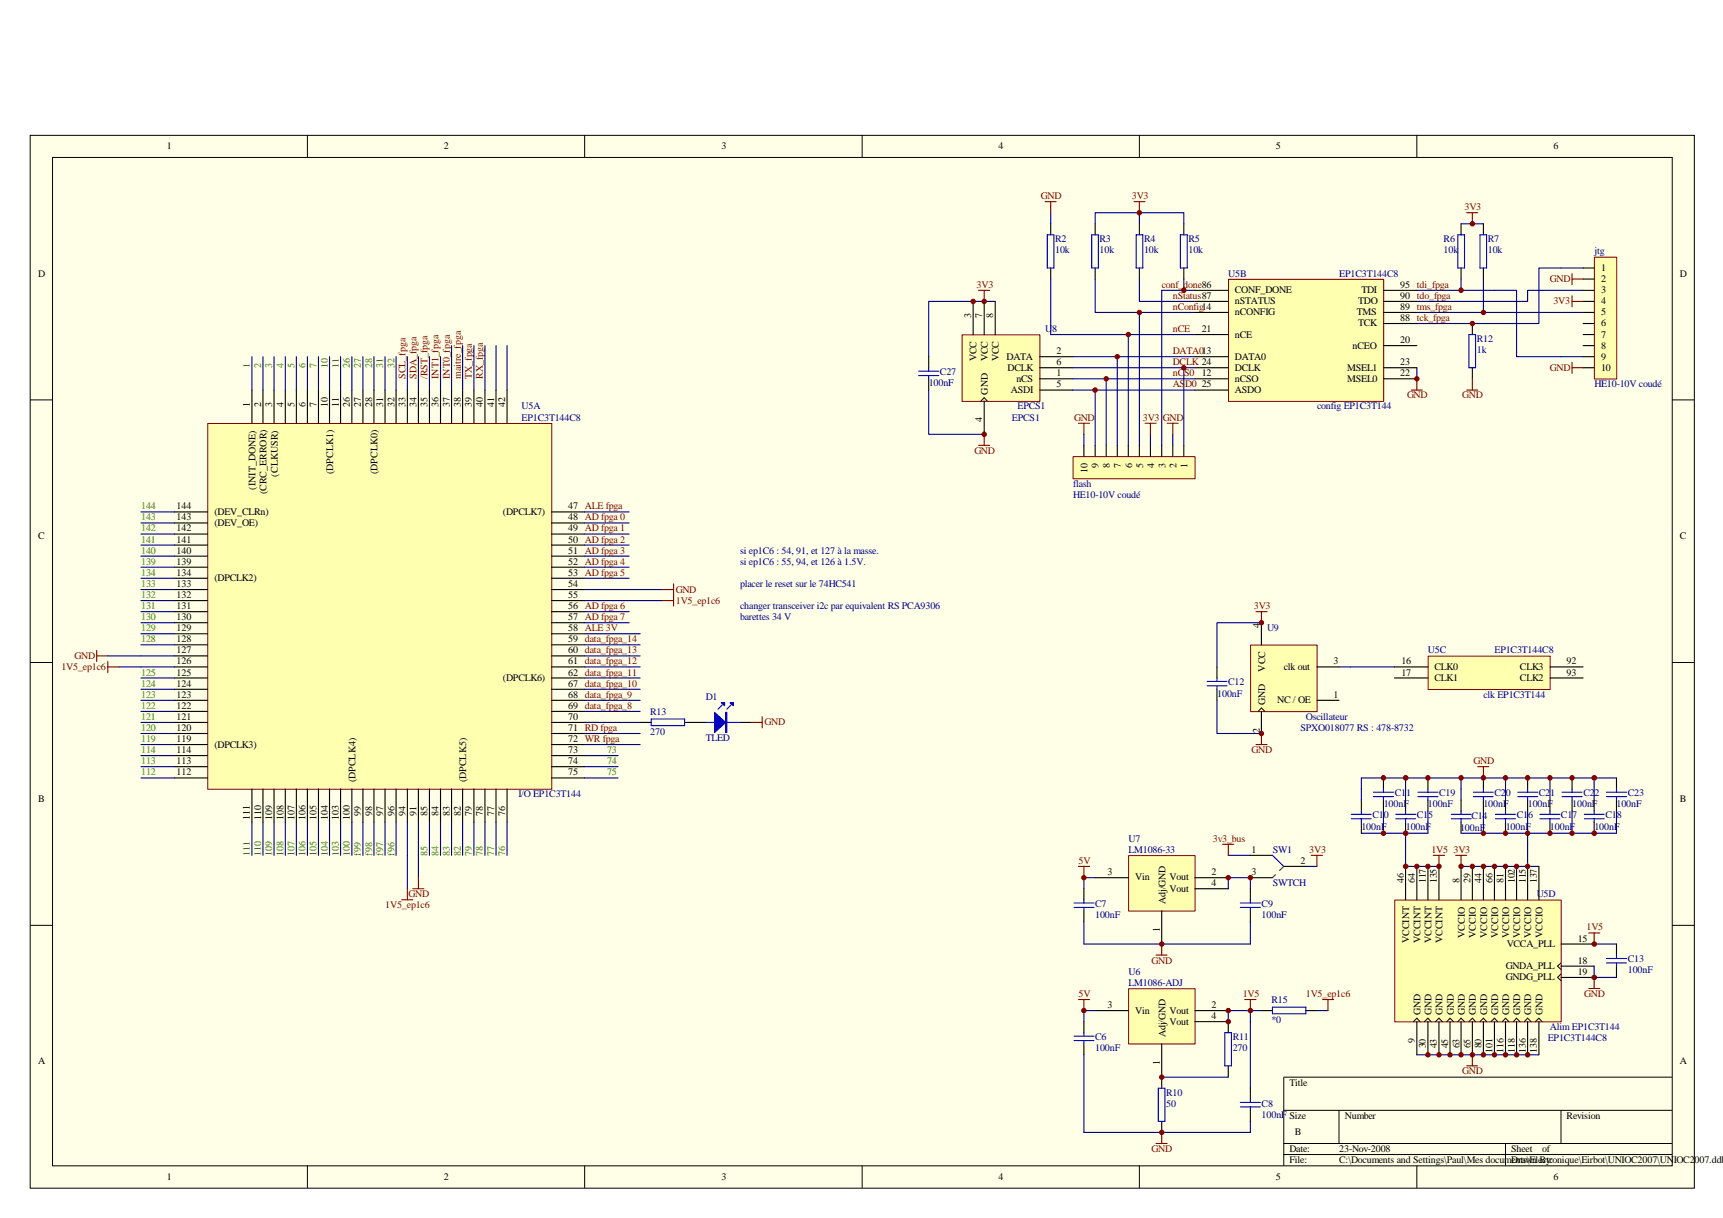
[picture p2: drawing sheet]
<svg xmlns="http://www.w3.org/2000/svg" width="297mm" height="210mm" viewBox="0 0 297 210" stroke-linecap="round" stroke-linejoin="round" font-family="sans-serif">
<defs><g id="words">
<g font-size="1.7">
<text x="28.7" y="25.7">1</text>
<text x="76.5" y="25.7">2</text>
<text x="124.4" y="25.7">3</text>
<text x="172.2" y="25.7">4</text>
<text x="220" y="25.7">5</text>
<text x="267.8" y="25.7">6</text>
<text x="6.6" y="47.7">D</text>
<text x="276" y="46.7">1</text>
<text x="289.6" y="47.7">D</text>
<text x="212.9" y="50.5">CONF_DONE</text>
<text x="212.9" y="52.5">nSTATUS</text>
<text x="234.1" y="52.5">TDO</text>
<text x="234.7" y="50.5">TDI</text>
<text x="241.4" y="49.6">95 tdi_fpga</text>
<text x="241.4" y="51.5">90 tdo_fpga</text>
<text x="241.4" y="53.4">89 tms_fpga</text>
<text x="276" y="48.6">2</text>
<text x="276" y="50.5">3</text>
<text x="276" y="52.5">4</text>
<text x="167.4" y="54.8" transform="rotate(-90 167.4 54.8)">3</text>
<text x="169.3" y="54.8" transform="rotate(-90 169.3 54.8)">7</text>
<text x="171.2" y="54.8" transform="rotate(-90 171.2 54.8)">8</text>
<text x="207.2" y="57.2">21</text>
<text x="212.9" y="54.4">nCONFIG</text>
<text x="212.9" y="58.2">nCE</text>
<text x="233.9" y="54.4">TMS</text>
<text x="234.1" y="56.3">TCK</text>
<text x="241.4" y="59.1">20</text>
<text x="241.4" y="55.3">88 tck_fpga</text>
<text x="276" y="54.4">5</text>
<text x="276" y="56.3">6</text>
<text x="276" y="58.2">7</text>
<text x="168.4" y="62.3" transform="rotate(-90 168.4 62.3)">VCC</text>
<text x="170.3" y="62.3" transform="rotate(-90 170.3 62.3)">VCC</text>
<text x="172.2" y="62.3" transform="rotate(-90 172.2 62.3)">VCC</text>
<text x="173.5" y="62">DATA</text>
<text x="173.7" y="63.9">DCLK</text>
<text x="175.2" y="65.8">nCS</text>
<text x="182.1" y="62.9">6</text>
<text x="182.1" y="64.9">1</text>
<text x="182.1" y="61">2</text>
<text x="207.2" y="64.9">12</text>
<text x="212.9" y="65.8">nCSO</text>
<text x="212.9" y="62">DATA0</text>
<text x="212.9" y="63.9">DCLK</text>
<text x="232.2" y="65.8">MSEL0</text>
<text x="232.2" y="63.9">MSEL1</text>
<text x="233.2" y="60.1">nCEO</text>
<text x="241.4" y="64.9">22</text>
<text x="241.4" y="62.9">23</text>
<text x="276" y="60.1">8</text>
<text x="276" y="62">9</text>
<text x="276" y="63.9">10</text>
<text x="43.1" y="70.1" transform="rotate(-90 43.1 70.1)">1</text>
<text x="45" y="70.1" transform="rotate(-90 45 70.1)">2</text>
<text x="46.9" y="70.1" transform="rotate(-90 46.9 70.1)">3</text>
<text x="48.8" y="70.1" transform="rotate(-90 48.8 70.1)">4</text>
<text x="50.8" y="70.1" transform="rotate(-90 50.8 70.1)">5</text>
<text x="52.7" y="70.1" transform="rotate(-90 52.7 70.1)">6</text>
<text x="54.6" y="70.1" transform="rotate(-90 54.6 70.1)">7</text>
<text x="56.5" y="70.1" transform="rotate(-90 56.5 70.1)">10</text>
<text x="58.4" y="70.1" transform="rotate(-90 58.4 70.1)">11</text>
<text x="60.3" y="70.1" transform="rotate(-90 60.3 70.1)">26</text>
<text x="62.2" y="70.1" transform="rotate(-90 62.2 70.1)">27</text>
<text x="64.1" y="70.1" transform="rotate(-90 64.1 70.1)">28</text>
<text x="66.1" y="70.1" transform="rotate(-90 66.1 70.1)">31</text>
<text x="68" y="70.1" transform="rotate(-90 68 70.1)">32</text>
<text x="69.9" y="70.1" transform="rotate(-90 69.9 70.1)">33</text>
<text x="71.8" y="70.1" transform="rotate(-90 71.8 70.1)">34</text>
<text x="73.7" y="70.1" transform="rotate(-90 73.7 70.1)">35</text>
<text x="75.6" y="70.1" transform="rotate(-90 75.6 70.1)">36</text>
<text x="77.6" y="70.1" transform="rotate(-90 77.6 70.1)">37</text>
<text x="79.5" y="70.1" transform="rotate(-90 79.5 70.1)">38</text>
<text x="81.4" y="70.1" transform="rotate(-90 81.4 70.1)">39</text>
<text x="83.3" y="70.1" transform="rotate(-90 83.3 70.1)">40</text>
<text x="85.2" y="70.1" transform="rotate(-90 85.2 70.1)">41</text>
<text x="87.1" y="70.1" transform="rotate(-90 87.1 70.1)">42</text>
<text x="170.3" y="68" transform="rotate(-90 170.3 68)">GND</text>
<text x="174.3" y="67.7">ASDI</text>
<text x="182.1" y="66.8">5</text>
<text x="207.2" y="66.8">25</text>
<text x="212.9" y="67.7">ASDO</text>
<text x="169.3" y="72.8" transform="rotate(-90 169.3 72.8)">4</text>
<text x="47.9" y="82.1" transform="rotate(-90 47.9 82.1)">(CLKUSR)</text>
<text x="57.4" y="81.7" transform="rotate(-90 57.4 81.7)">(DPCLK1)</text>
<text x="65.1" y="81.7" transform="rotate(-90 65.1 81.7)">(DPCLK0)</text>
<text x="187.5" y="81.5" transform="rotate(-90 187.5 81.5)">10</text>
<text x="189.4" y="80.6" transform="rotate(-90 189.4 80.6)">9</text>
<text x="191.3" y="80.6" transform="rotate(-90 191.3 80.6)">8</text>
<text x="193.2" y="80.6" transform="rotate(-90 193.2 80.6)">7</text>
<text x="195.2" y="80.6" transform="rotate(-90 195.2 80.6)">6</text>
<text x="197.1" y="80.6" transform="rotate(-90 197.1 80.6)">5</text>
<text x="199" y="80.6" transform="rotate(-90 199 80.6)">4</text>
<text x="200.9" y="80.6" transform="rotate(-90 200.9 80.6)">3</text>
<text x="202.8" y="80.6" transform="rotate(-90 202.8 80.6)">2</text>
<text x="204.7" y="80.6" transform="rotate(-90 204.7 80.6)">1</text>
<text x="30.4" y="89.7">143</text>
<text x="30.4" y="87.8">144</text>
<text x="37" y="88.7">(DEV_CLRn)</text>
<text x="44.1" y="84.4" transform="rotate(-90 44.1 84.4)">(INIT_DONE)</text>
<text x="46" y="85.2" transform="rotate(-90 46 85.2)">(CRC_ERROR)</text>
<text x="86.7" y="88.7">(DPCLK7)</text>
<text x="98" y="89.7">48 AD fpga 0</text>
<text x="98" y="87.8">47 ALE fpga</text>
<text x="6.6" y="92.9">C</text>
<text x="30.4" y="95.4">140</text>
<text x="30.4" y="93.5">141</text>
<text x="30.4" y="91.6">142</text>
<text x="37" y="90.6">(DEV_OE)</text>
<text x="98" y="91.6">49 AD fpga 1</text>
<text x="98" y="93.5">50 AD fpga 2</text>
<text x="98" y="95.4">51 AD fpga 3</text>
<text x="289.6" y="92.9">C</text>
<text x="30.4" y="97.3">139</text>
<text x="30.4" y="101.1">133</text>
<text x="30.4" y="99.2">134</text>
<text x="37" y="100.2">(DPCLK2)</text>
<text x="98" y="97.3">52 AD fpga 4</text>
<text x="98" y="99.2">53 AD fpga 5</text>
<text x="98" y="101.1">54</text>
<text x="30.4" y="106.8">130</text>
<text x="30.4" y="103">132</text>
<text x="30.4" y="104.9">131</text>
<text x="98" y="104.9">56 AD fpga 6</text>
<text x="98" y="103">55</text>
<text x="98" y="106.8">57 AD fpga 7</text>
<text x="30.4" y="110.7">128</text>
<text x="30.4" y="112.6">127</text>
<text x="30.4" y="108.8">129</text>
<text x="98" y="108.8">58 ALE 3V</text>
<text x="98" y="112.6">60 data_fpga_13</text>
<text x="98" y="110.7">59 data_fpga_14</text>
<text x="217.2" y="108.3" transform="rotate(-90 217.2 108.3)">4</text>
<text x="30.4" y="118.3">124</text>
<text x="30.4" y="116.4">125</text>
<text x="30.4" y="114.5">126</text>
<text x="86.7" y="117.3">(DPCLK6)</text>
<text x="98" y="114.5">61 data_fpga_12</text>
<text x="98" y="118.3">67 data_fpga_10</text>
<text x="98" y="116.4">62 data_fpga_11</text>
<text x="218.1" y="115.7" transform="rotate(-90 218.1 115.7)">VCC</text>
<text x="221.3" y="115.4">clk out</text>
<text x="229.9" y="114.5">3</text>
<text x="241.6" y="114.5">16</text>
<text x="241.6" y="116.4">17</text>
<text x="247.3" y="115.4">CLK0</text>
<text x="247.3" y="117.3">CLK1</text>
<text x="262" y="115.4">CLK3</text>
<text x="262" y="117.3">CLK2</text>
<text x="270.1" y="114.5">92</text>
<text x="270.1" y="116.4">93</text>
<text x="30.4" y="125.9">120</text>
<text x="30.4" y="124">121</text>
<text x="30.4" y="122.1">122</text>
<text x="30.4" y="120.2">123</text>
<text x="98" y="124">70</text>
<text x="98" y="125.9">71 RD fpga</text>
<text x="98" y="120.2">68 data_fpga_9</text>
<text x="98" y="122.1">69 data_fpga_8</text>
<text x="218.1" y="121.5" transform="rotate(-90 218.1 121.5)">GND</text>
<text x="220.2" y="121.2">NC / OE</text>
<text x="229.9" y="120.2">1</text>
<text x="30.4" y="131.7">113</text>
<text x="30.4" y="129.8">114</text>
<text x="30.4" y="127.9">119</text>
<text x="37" y="128.8">(DPCLK3)</text>
<text x="98" y="127.9">72 WR fpga</text>
<text x="98" y="129.8">73</text>
<text x="98" y="131.7">74</text>
<text x="217.2" y="126.2" transform="rotate(-90 217.2 126.2)">2</text>
<text x="30.4" y="133.6">112</text>
<text x="61.3" y="134.8" transform="rotate(-90 61.3 134.8)">(DPCLK4)</text>
<text x="80.4" y="134.8" transform="rotate(-90 80.4 134.8)">(DPCLK5)</text>
<text x="98" y="133.6">75</text>
<text x="6.6" y="138.2">B</text>
<text x="43.1" y="141.3" transform="rotate(-90 43.1 141.3)">111</text>
<text x="45" y="141.3" transform="rotate(-90 45 141.3)">110</text>
<text x="46.9" y="141.3" transform="rotate(-90 46.9 141.3)">109</text>
<text x="48.8" y="141.3" transform="rotate(-90 48.8 141.3)">108</text>
<text x="50.8" y="141.3" transform="rotate(-90 50.8 141.3)">107</text>
<text x="52.7" y="141.3" transform="rotate(-90 52.7 141.3)">106</text>
<text x="54.6" y="141.3" transform="rotate(-90 54.6 141.3)">105</text>
<text x="56.5" y="141.3" transform="rotate(-90 56.5 141.3)">104</text>
<text x="58.4" y="141.3" transform="rotate(-90 58.4 141.3)">103</text>
<text x="60.3" y="141.3" transform="rotate(-90 60.3 141.3)">100</text>
<text x="62.2" y="140.5" transform="rotate(-90 62.2 140.5)">99</text>
<text x="64.1" y="140.5" transform="rotate(-90 64.1 140.5)">98</text>
<text x="66.1" y="140.5" transform="rotate(-90 66.1 140.5)">97</text>
<text x="68" y="140.5" transform="rotate(-90 68 140.5)">96</text>
<text x="69.9" y="140.5" transform="rotate(-90 69.9 140.5)">94</text>
<text x="71.8" y="140.5" transform="rotate(-90 71.8 140.5)">91</text>
<text x="73.7" y="140.5" transform="rotate(-90 73.7 140.5)">85</text>
<text x="75.6" y="140.5" transform="rotate(-90 75.6 140.5)">84</text>
<text x="77.6" y="140.5" transform="rotate(-90 77.6 140.5)">83</text>
<text x="79.5" y="140.5" transform="rotate(-90 79.5 140.5)">82</text>
<text x="81.4" y="140.5" transform="rotate(-90 81.4 140.5)">79</text>
<text x="83.3" y="140.5" transform="rotate(-90 83.3 140.5)">78</text>
<text x="85.2" y="140.5" transform="rotate(-90 85.2 140.5)">77</text>
<text x="87.1" y="140.5" transform="rotate(-90 87.1 140.5)">76</text>
<text x="289.6" y="138.2">B</text>
<text x="215.8" y="147">1</text>
<text x="224.2" y="148.9">2</text>
<text x="190.9" y="150.8">3</text>
<text x="195.7" y="151.7">Vin</text>
<text x="200.9" y="155.8" transform="rotate(-90 200.9 155.8)">Adj/GND</text>
<text x="201.6" y="153.7">Vout</text>
<text x="201.6" y="151.7">Vout</text>
<text x="208.9" y="152.7">4</text>
<text x="208.9" y="150.8">2</text>
<text x="215.8" y="150.8">3</text>
<text x="242" y="152.2" transform="rotate(-90 242 152.2)">46</text>
<text x="243.9" y="152.2" transform="rotate(-90 243.9 152.2)">64</text>
<text x="245.8" y="152.2" transform="rotate(-90 245.8 152.2)">117</text>
<text x="247.7" y="152.2" transform="rotate(-90 247.7 152.2)">135</text>
<text x="251.6" y="152.2" transform="rotate(-90 251.6 152.2)">8</text>
<text x="253.5" y="152.2" transform="rotate(-90 253.5 152.2)">29</text>
<text x="255.4" y="152.2" transform="rotate(-90 255.4 152.2)">44</text>
<text x="257.3" y="152.2" transform="rotate(-90 257.3 152.2)">66</text>
<text x="259.2" y="152.2" transform="rotate(-90 259.2 152.2)">81</text>
<text x="261.2" y="152.2" transform="rotate(-90 261.2 152.2)">102</text>
<text x="263.1" y="152.2" transform="rotate(-90 263.1 152.2)">115</text>
<text x="265" y="152.2" transform="rotate(-90 265 152.2)">137</text>
<text x="199.9" y="160.6" transform="rotate(-90 199.9 160.6)">1</text>
<text x="252.5" y="161.6" transform="rotate(-90 252.5 161.6)">VCCIO</text>
<text x="254.4" y="161.6" transform="rotate(-90 254.4 161.6)">VCCIO</text>
<text x="256.4" y="161.6" transform="rotate(-90 256.4 161.6)">VCCIO</text>
<text x="258.3" y="161.6" transform="rotate(-90 258.3 161.6)">VCCIO</text>
<text x="260.2" y="161.6" transform="rotate(-90 260.2 161.6)">VCCIO</text>
<text x="262.1" y="161.6" transform="rotate(-90 262.1 161.6)">VCCIO</text>
<text x="264" y="161.6" transform="rotate(-90 264 161.6)">VCCIO</text>
<text x="265.9" y="161.6" transform="rotate(-90 265.9 161.6)">VCCIO</text>
<text x="242.9" y="162.5" transform="rotate(-90 242.9 162.5)">VCCINT</text>
<text x="244.9" y="162.5" transform="rotate(-90 244.9 162.5)">VCCINT</text>
<text x="246.8" y="162.5" transform="rotate(-90 246.8 162.5)">VCCINT</text>
<text x="248.7" y="162.5" transform="rotate(-90 248.7 162.5)">VCCINT</text>
<text x="259.6" y="167">GNDA_PLL</text>
<text x="259.8" y="163.2">VCCA_PLL</text>
<text x="272" y="162.3">15</text>
<text x="272" y="168">19</text>
<text x="272" y="166.1">18</text>
<text x="190.9" y="173.7">3</text>
<text x="208.9" y="173.7">2</text>
<text x="259.6" y="169">GNDG_PLL</text>
<text x="195.7" y="174.7">Vin</text>
<text x="200.9" y="178.8" transform="rotate(-90 200.9 178.8)">Adj/GND</text>
<text x="201.6" y="176.6">Vout</text>
<text x="201.6" y="174.7">Vout</text>
<text x="208.9" y="175.6">4</text>
<text x="243.9" y="179.7" transform="rotate(-90 243.9 179.7)">9</text>
<text x="244.9" y="174.9" transform="rotate(-90 244.9 174.9)">GND</text>
<text x="246.8" y="174.9" transform="rotate(-90 246.8 174.9)">GND</text>
<text x="248.7" y="174.9" transform="rotate(-90 248.7 174.9)">GND</text>
<text x="250.6" y="174.9" transform="rotate(-90 250.6 174.9)">GND</text>
<text x="252.5" y="174.9" transform="rotate(-90 252.5 174.9)">GND</text>
<text x="254.4" y="174.9" transform="rotate(-90 254.4 174.9)">GND</text>
<text x="256.4" y="174.9" transform="rotate(-90 256.4 174.9)">GND</text>
<text x="258.3" y="174.9" transform="rotate(-90 258.3 174.9)">GND</text>
<text x="260.2" y="174.9" transform="rotate(-90 260.2 174.9)">GND</text>
<text x="262.1" y="174.9" transform="rotate(-90 262.1 174.9)">GND</text>
<text x="264" y="174.9" transform="rotate(-90 264 174.9)">GND</text>
<text x="265.9" y="174.9" transform="rotate(-90 265.9 174.9)">GND</text>
<text x="6.6" y="183.4">A</text>
<text x="199.9" y="183.5" transform="rotate(-90 199.9 183.5)">1</text>
<text x="245.8" y="180.7" transform="rotate(-90 245.8 180.7)">30</text>
<text x="247.7" y="180.7" transform="rotate(-90 247.7 180.7)">43</text>
<text x="249.7" y="180.7" transform="rotate(-90 249.7 180.7)">45</text>
<text x="251.6" y="180.7" transform="rotate(-90 251.6 180.7)">63</text>
<text x="253.5" y="180.7" transform="rotate(-90 253.5 180.7)">65</text>
<text x="255.4" y="180.7" transform="rotate(-90 255.4 180.7)">80</text>
<text x="257.3" y="181.4" transform="rotate(-90 257.3 181.4)">101</text>
<text x="259.2" y="181.4" transform="rotate(-90 259.2 181.4)">116</text>
<text x="261.2" y="181.4" transform="rotate(-90 261.2 181.4)">118</text>
<text x="263.1" y="181.4" transform="rotate(-90 263.1 181.4)">136</text>
<text x="265" y="181.4" transform="rotate(-90 265 181.4)">138</text>
<text x="289.6" y="183.4">A</text>
<text x="222.3" y="187.1">Title</text>
<text x="223.2" y="195.7">B</text>
<text x="231.9" y="192.8">Number</text>
<text x="270.1" y="192.8">Revision</text>
<text x="28.7" y="203.3">1</text>
<text x="76.5" y="203.3">2</text>
<text x="124.4" y="203.3">3</text>
<text x="172.2" y="203.3">4</text>
<text x="220" y="203.3">5</text>
<text x="222.3" y="198.5">Date:</text>
<text x="222.3" y="200.4">File:</text>
<text x="230.9" y="198.5">23-Nov-2008</text>
<text x="230.9" y="200.4">C:\Documents and Settings\Paul\Mes documents\Electronique\Eirbot\UNIOC2007\UNIOC2007.ddb</text>
<text x="260.5" y="200.4">Drawn By:</text>
<text x="260.5" y="198.5">Sheet</text>
<text x="265.9" y="198.5">of</text>
<text x="267.8" y="203.3">6</text>
</g>
<g font-size="1.7" fill="#800000">
<text x="179.4" y="34.3">GND</text>
<text x="195.1" y="34.3">3V3</text>
<text x="252.5" y="36.2">3V3</text>
<text x="168.4" y="49.6">3V3</text>
<text x="200.3" y="49.6">conf_done86</text>
<text x="202.2" y="51.5">nStatus87</text>
<text x="202.2" y="53.4">nConfig14</text>
<text x="267.2" y="48.6">GND</text>
<text x="267.8" y="52.5">3V3</text>
<text x="202.2" y="57.2">nCE</text>
<text x="69.9" y="65.3" transform="rotate(-90 69.9 65.3)">SCL_fpga</text>
<text x="71.8" y="65.3" transform="rotate(-90 71.8 65.3)">SDA_fpga</text>
<text x="73.7" y="65.3" transform="rotate(-90 73.7 65.3)">/RST_fpga</text>
<text x="75.6" y="65.3" transform="rotate(-90 75.6 65.3)">INT1_fpga</text>
<text x="77.6" y="65.3" transform="rotate(-90 77.6 65.3)">INT0_fpga</text>
<text x="79.5" y="65.3" transform="rotate(-90 79.5 65.3)">maitre_fpga</text>
<text x="81.4" y="65.3" transform="rotate(-90 81.4 65.3)">TX_fpga</text>
<text x="83.3" y="65.3" transform="rotate(-90 83.3 65.3)">RX_fpga</text>
<text x="202.2" y="61">DATA013</text>
<text x="202.2" y="62.9">DCLK 24</text>
<text x="202.2" y="64.9">nCS0</text>
<text x="267.2" y="63.9">GND</text>
<text x="202.2" y="66.8">ASD0</text>
<text x="242.6" y="68.7">GND</text>
<text x="252.1" y="68.7">GND</text>
<text x="185.2" y="72.5">GND</text>
<text x="197" y="72.5">3V3</text>
<text x="200.5" y="72.5">GND</text>
<text x="168" y="78.2">GND</text>
<text x="116.5" y="102.1">GND</text>
<text x="116.5" y="104">1V5_ep1c6</text>
<text x="216.2" y="104.9">3V3</text>
<text x="12.9" y="113.5">GND</text>
<text x="10.6" y="115.4">1V5_ep1c6</text>
<text x="131.8" y="125">GND</text>
<text x="215.8" y="129.8">GND</text>
<text x="254" y="131.7">GND</text>
<text x="185.9" y="148.9">5V</text>
<text x="209.1" y="145.1">3v3_bus</text>
<text x="225.7" y="147">3V3</text>
<text x="246.8" y="147">1V5</text>
<text x="250.6" y="147">3V3</text>
<text x="70.4" y="154.6">GND</text>
<text x="66.4" y="156.5">1V5_ep1c6</text>
<text x="273.5" y="160.3">1V5</text>
<text x="198.5" y="166.1">GND</text>
<text x="185.9" y="171.8">5V</text>
<text x="214.2" y="171.8">1V5</text>
<text x="225.1" y="171.8">1V5_ep1c6</text>
<text x="273.1" y="171.8">GND</text>
<text x="252.1" y="185.2">GND</text>
<text x="198.5" y="198.5">GND</text>
</g>
<g font-size="1.7" fill="#000080">
<text x="181.9" y="41.7">R2</text>
<text x="189.6" y="41.7">R3</text>
<text x="197.2" y="41.7">R4</text>
<text x="204.9" y="41.7">R5</text>
<text x="248.9" y="41.7">R6</text>
<text x="256.5" y="41.7">R7</text>
<text x="181.9" y="43.6">10k</text>
<text x="189.6" y="43.6">10k</text>
<text x="197.2" y="43.6">10k</text>
<text x="204.9" y="43.6">10k</text>
<text x="211.7" y="47.7">U5B</text>
<text x="230.9" y="47.7">EP1C3T144C8</text>
<text x="248.9" y="43.6">10k</text>
<text x="256.5" y="43.6">10k</text>
<text x="274.9" y="43.9">jtg</text>
<text x="180.2" y="57.2">U8</text>
<text x="254.6" y="58.9">R12</text>
<text x="162" y="64.6">C27</text>
<text x="254.6" y="60.8">1k</text>
<text x="89.9" y="70.6">U5A</text>
<text x="160.1" y="66.5">100nF</text>
<text x="175.4" y="70.6">EPCS1</text>
<text x="227.1" y="70.6">config EP1C3T144</text>
<text x="274.9" y="66.8">HE10-10V coudé</text>
<text x="89.9" y="72.5">EP1C3T144C8</text>
<text x="174.5" y="72.5">EPCS1</text>
<text x="185" y="83.9">flash</text>
<text x="185" y="85.9">HE10-10V coudé</text>
<text x="127.6" y="95.4">si ep1C6 : 54, 91, et 127 à la masse.</text>
<text x="127.6" y="97.3">si ep1C6 : 55, 94, et 126 à 1.5V.</text>
<text x="127.6" y="101.1">placer le reset sur le 74HC541</text>
<text x="127.6" y="104.9">changer transceiver i2c par equivalent RS PCA9306</text>
<text x="127.6" y="106.8">barettes 34 V</text>
<text x="218.4" y="108.8">U9</text>
<text x="246.2" y="112.6">U5C</text>
<text x="257.6" y="112.6">EP1C3T144C8</text>
<text x="211.7" y="118.1">C12</text>
<text x="112.1" y="123.3">R13</text>
<text x="121.7" y="120.6">D1</text>
<text x="209.8" y="120.1">100nF</text>
<text x="224.2" y="125.9">SPXO018077 RS : 478-8732</text>
<text x="225.1" y="124">Oscillateur</text>
<text x="255.7" y="120.2">clk EP1C3T144</text>
<text x="112.1" y="126.7">270</text>
<text x="121.7" y="127.7">TLED</text>
<text x="89.4" y="137.4">I/O EP1C3T144</text>
<text x="240.5" y="137.2">C11</text>
<text x="248.1" y="137.2">C19</text>
<text x="257.6" y="137.2">C20</text>
<text x="265.3" y="137.2">C21</text>
<text x="273" y="137.2">C22</text>
<text x="280.6" y="137.2">C23</text>
<text x="234.7" y="143">100nF</text>
<text x="236.6" y="141.1">C10</text>
<text x="238.5" y="139.1">100nF</text>
<text x="242.4" y="143">100nF</text>
<text x="244.3" y="141.1">C15</text>
<text x="246.2" y="139.1">100nF</text>
<text x="251.7" y="143.1">100nF</text>
<text x="253.7" y="141.2">C14</text>
<text x="255.7" y="139.1">100nF</text>
<text x="259.6" y="143">100nF</text>
<text x="261.5" y="141.1">C16</text>
<text x="263.4" y="139.1">100nF</text>
<text x="267.2" y="143">100nF</text>
<text x="269.1" y="141.1">C17</text>
<text x="271.1" y="139.1">100nF</text>
<text x="274.9" y="143">100nF</text>
<text x="276.8" y="141.1">C18</text>
<text x="278.7" y="139.1">100nF</text>
<text x="194.6" y="145.1">U7</text>
<text x="194.6" y="147">LM1086-33</text>
<text x="219.4" y="147">SW1</text>
<text x="219.4" y="152.7">SWTCH</text>
<text x="264.9" y="154.6">U5D</text>
<text x="188.8" y="156.3">C7</text>
<text x="188.8" y="158.2">100nF</text>
<text x="217.5" y="156.3">C9</text>
<text x="217.5" y="158.2">100nF</text>
<text x="194.6" y="168">U6</text>
<text x="280.6" y="165.9">C13</text>
<text x="280.6" y="167.8">100nF</text>
<text x="194.6" y="169.9">LM1086-ADJ</text>
<text x="219.2" y="172.9">R15</text>
<text x="188.8" y="179.2">C6</text>
<text x="212.5" y="179.2">R11</text>
<text x="219.2" y="176.4">*0</text>
<text x="266.8" y="179.5">EP1C3T144C8</text>
<text x="267.2" y="177.5">Alim EP1C3T144</text>
<text x="188.8" y="181.1">100nF</text>
<text x="212.5" y="181.1">270</text>
<text x="201" y="188.8">R10</text>
<text x="201" y="190.7">50</text>
<text x="217.5" y="190.7">C8</text>
<text x="217.5" y="192.6">100nF Size</text>
</g>
<g font-size="1.7" fill="#269102">
<text x="43.1" y="63.4" transform="rotate(-90 43.1 63.4)">1</text>
<text x="45" y="63.4" transform="rotate(-90 45 63.4)">2</text>
<text x="46.9" y="63.4" transform="rotate(-90 46.9 63.4)">3</text>
<text x="48.8" y="63.4" transform="rotate(-90 48.8 63.4)">4</text>
<text x="50.8" y="63.4" transform="rotate(-90 50.8 63.4)">5</text>
<text x="52.7" y="63.4" transform="rotate(-90 52.7 63.4)">6</text>
<text x="54.6" y="63.4" transform="rotate(-90 54.6 63.4)">7</text>
<text x="56.5" y="63.4" transform="rotate(-90 56.5 63.4)">10</text>
<text x="58.4" y="63.4" transform="rotate(-90 58.4 63.4)">11</text>
<text x="60.3" y="63.4" transform="rotate(-90 60.3 63.4)">26</text>
<text x="62.2" y="63.4" transform="rotate(-90 62.2 63.4)">27</text>
<text x="64.1" y="63.4" transform="rotate(-90 64.1 63.4)">28</text>
<text x="66.1" y="63.4" transform="rotate(-90 66.1 63.4)">31</text>
<text x="68" y="63.4" transform="rotate(-90 68 63.4)">32</text>
<text x="24.3" y="87.8">144</text>
<text x="24.3" y="89.7">143</text>
<text x="24.3" y="91.6">142</text>
<text x="24.3" y="93.5">141</text>
<text x="24.3" y="95.4">140</text>
<text x="24.3" y="97.3">139</text>
<text x="24.3" y="99.2">134</text>
<text x="24.3" y="101.1">133</text>
<text x="24.3" y="103">132</text>
<text x="24.3" y="104.9">131</text>
<text x="24.3" y="106.8">130</text>
<text x="24.3" y="108.8">129</text>
<text x="24.3" y="110.7">128</text>
<text x="24.3" y="116.4">125</text>
<text x="24.3" y="118.3">124</text>
<text x="24.3" y="120.2">123</text>
<text x="24.3" y="122.1">122</text>
<text x="24.3" y="124">121</text>
<text x="24.3" y="125.9">120</text>
<text x="24.3" y="127.9">119</text>
<text x="24.3" y="129.8">114</text>
<text x="24.3" y="131.7">113</text>
<text x="104.6" y="129.8">73</text>
<text x="104.6" y="131.7">74</text>
<text x="24.3" y="133.6">112</text>
<text x="104.6" y="133.6">75</text>
<text x="43.1" y="147.4" transform="rotate(-90 43.1 147.4)">111</text>
<text x="45" y="147.4" transform="rotate(-90 45 147.4)">110</text>
<text x="46.9" y="147.4" transform="rotate(-90 46.9 147.4)">109</text>
<text x="48.8" y="147.4" transform="rotate(-90 48.8 147.4)">108</text>
<text x="50.8" y="147.4" transform="rotate(-90 50.8 147.4)">107</text>
<text x="52.7" y="147.4" transform="rotate(-90 52.7 147.4)">106</text>
<text x="54.6" y="147.4" transform="rotate(-90 54.6 147.4)">105</text>
<text x="56.5" y="147.4" transform="rotate(-90 56.5 147.4)">104</text>
<text x="58.4" y="147.4" transform="rotate(-90 58.4 147.4)">103</text>
<text x="60.3" y="147.4" transform="rotate(-90 60.3 147.4)">100</text>
<text x="62.2" y="147.4" transform="rotate(-90 62.2 147.4)">f99</text>
<text x="64.1" y="147.4" transform="rotate(-90 64.1 147.4)">f98</text>
<text x="66.1" y="147.4" transform="rotate(-90 66.1 147.4)">f97</text>
<text x="68" y="147.4" transform="rotate(-90 68 147.4)">f96</text>
<text x="73.7" y="147.4" transform="rotate(-90 73.7 147.4)">85</text>
<text x="75.6" y="147.4" transform="rotate(-90 75.6 147.4)">84</text>
<text x="77.6" y="147.4" transform="rotate(-90 77.6 147.4)">83</text>
<text x="79.5" y="147.4" transform="rotate(-90 79.5 147.4)">82</text>
<text x="81.4" y="147.4" transform="rotate(-90 81.4 147.4)">79</text>
<text x="83.3" y="147.4" transform="rotate(-90 83.3 147.4)">78</text>
<text x="85.2" y="147.4" transform="rotate(-90 85.2 147.4)">77</text>
<text x="87.1" y="147.4" transform="rotate(-90 87.1 147.4)">76</text>
</g>
</g></defs>
<path d="M5.2 23.3h286.9v181.5h-286.9z" fill="#ffffe8"/>
<g fill="none" stroke="#000" stroke-width=".17">
<path d="M5.2 23.3h286.9v181.5h-286.9zM9.1 27.1h279.2v173.8h-279.2zM53 23.3v3.8M100.8 23.3v3.8M148.6 23.3v3.8M196.4 23.3v3.8M244.3 23.3v3.8M5.2 68.9h3.8M288.2 68.9h3.9M5.2 114.2h3.8M288.2 114.2h3.9M5.2 159.5h3.8"/>
<path d="M288.2 159.5h3.9M221.3 191.3h66.9M221.3 197.1h66.9M221.3 199h66.9M230.8 191.3v5.8M259.5 197.1v3.8M269.1 191.3v5.8M288.2 185.6h-66.9v15.3M53 200.9v3.8M100.8 200.9v3.8M148.6 200.9v3.8M196.4 200.9v3.8"/>
<path d="M244.3 200.9v3.8"/>
</g>
<path d="M35.9 73h59.2v63h-59.2z" fill="#ffffb0"/>
<path d="M35.8 73h59.3v63h-59.3z" fill="none" stroke="#800000" stroke-width=".17"/>
<g fill="none" stroke="#000" stroke-width=".19">
<path d="M43.4 67.2v5.7M45.3 67.2v5.7M47.2 67.2v5.7M49.2 67.2v5.7M51.1 67.2v5.7M53 67.2v5.7M54.9 67.2v5.7M56.8 67.2v5.7M58.7 67.2v5.7M60.7 67.2v5.7M62.6 67.2v5.7M64.5 67.2v5.7"/>
<path d="M66.4 67.2v5.7M68.3 67.2v5.7M70.2 67.2v5.7M72.1 67.2v5.7M74 67.2v5.7M75.9 67.2v5.7M77.8 67.2v5.7M79.8 67.2v5.7M81.7 67.2v5.7M83.6 67.2v5.7M85.5 67.2v5.7M87.4 67.2v5.7"/>
<path d="M30.1 90.1h5.7M30.1 88.2h5.7M30.1 92h5.7M30.1 93.9h5.7M30.1 97.7h5.7M30.1 95.8h5.7M30.1 99.7h5.7M95.1 90.1h5.7M95.1 88.2h5.7M95.1 92h5.7M95.1 93.9h5.7M95.1 97.7h5.7"/>
<path d="M95.1 95.8h5.7M95.1 99.7h5.7M30.1 118.8h5.7M30.1 116.8h5.7M30.1 101.6h5.7M30.1 105.4h5.7M30.1 103.5h5.7M30.1 107.3h5.7M30.1 109.2h5.7M30.1 113h5.7M30.1 111.1h5.7M30.1 114.9h5.7"/>
<path d="M95.1 118.8h5.7M95.1 116.8h5.7M95.1 101.6h5.7M95.1 105.4h5.7M95.1 103.5h5.7M95.1 107.3h5.7M95.1 109.2h5.7M95.1 113h5.7M95.1 111.1h5.7M95.1 114.9h5.7M30.1 134.1h5.7M30.1 132.1h5.7"/>
<path d="M30.1 130.2h5.7M30.1 126.4h5.7M30.1 128.3h5.7M30.1 124.5h5.7M30.1 122.6h5.7M30.1 120.7h5.7M43.4 136v5.7M45.3 136v5.7M47.2 136v5.7M49.2 136v5.7M51.1 136v5.7M53 136v5.7"/>
<path d="M54.9 136v5.7M56.8 136v5.7M58.7 136v5.7M60.7 136v5.7M62.6 136v5.7M64.5 136v5.7M66.4 136v5.7M68.3 136v5.7M70.2 136v5.7M72.1 136v5.7M74 136v5.7M75.9 136v5.7"/>
<path d="M77.8 136v5.7M79.8 136v5.7M81.7 136v5.7M83.6 136v5.7M85.5 136v5.7M87.4 136v5.7M95.1 134.1h5.7M95.1 132.1h5.7M95.1 130.2h5.7M95.1 126.4h5.7M95.1 128.3h5.7M95.1 124.5h5.7"/>
<path d="M95.1 122.6h5.7M95.1 120.7h5.7"/>
</g>
<path d="M165.9 57.7h13.4v11.5h-13.4z" fill="#ffffb0"/>
<path d="M165.9 57.7h13.4v11.5h-13.4z" fill="none" stroke="#800000" stroke-width=".17"/>
<path d="M169.1 69.1l.6-.6 .5 .6" fill="none" stroke="#000" stroke-width=".17"/>
<path d="M167.8 51.9v5.8M169.7 51.9v5.8M171.6 51.9v5.8M169.7 69.1v5.7M179.2 61.5h5.8M179.2 63.4h5.8M179.2 67.2h5.8M179.2 65.3h5.8" fill="none" stroke="#000" stroke-width=".19"/>
<path d="M77.8 59.6v7.6M79.8 59.6v7.6M81.7 59.6v7.6M83.6 59.6v7.6M85.5 59.6v7.6M87.4 59.6v7.6M167.8 51.9h3.8" fill="none" stroke="#000080" stroke-width=".19"/>
<path d="M168.7 50h1.9M169.7 50v1.9M168.7 76.8h1.9M169.7 74.8v2" fill="none" stroke="#800000" stroke-width=".19"/>
<path d="M274.9 44.4h3.8v20.9h-3.8z" fill="#ffffb0"/>
<path d="M274.9 44.3h3.8v21h-3.8z" fill="none" stroke="#800000" stroke-width=".17"/>
<g fill="none" stroke="#000" stroke-width=".19">
<path d="M251.9 38.6v1.9M255.7 38.6v1.9M251.9 46.2v1.9M253.8 55.8v1.9M255.7 46.2v1.9M272.9 46.2h1.9M272.9 48.1h1.9M272.9 50h1.9M272.9 51.9h1.9M272.9 53.8h1.9M272.9 55.8h1.9M272.9 57.7h1.9"/>
<path d="M272.9 59.6h1.9M253.8 63.4v1.9M272.9 61.5h1.9M272.9 63.4h1.9"/>
</g>
<path d="M251.3 40.5h1.2v5.7h-1.2zM253.2 57.7h1.2v5.7h-1.2zM255.1 40.5h1.2v5.7h-1.2z" fill="none" stroke="#00f" stroke-width=".19"/>
<path d="M252.9 36.7h1.9M253.8 36.7v1.9M252.9 67.2h1.9M253.8 65.3v1.9" fill="none" stroke="#800000" stroke-width=".19"/>
<path d="M251.9 38.6h3.8M244.3 53.8h13.3M244.3 55.8h13.3M244.3 51.9h13.3M244.3 50h13.3M251.9 48.1v1.9" fill="none" stroke="#000080" stroke-width=".19"/>
<circle cx="251.9" cy="50" r=".39" fill="#800000"/>
<circle cx="251.9" cy="50" r=".39" fill="none" stroke="#800000" stroke-width=".17"/>
<path d="M255.7 48.1v5.7" fill="none" stroke="#000080" stroke-width=".19"/>
<circle cx="255.7" cy="53.8" r=".38" fill="#800000"/>
<circle cx="255.7" cy="53.8" r=".38" fill="none" stroke="#800000" stroke-width=".17"/>
<path d="M243.3 67.2h1.9M244.3 65.3v1.9" fill="none" stroke="#800000" stroke-width=".19"/>
<circle cx="253.8" cy="38.6" r=".38" fill="#800000"/>
<circle cx="253.8" cy="38.6" r=".38" fill="none" stroke="#800000" stroke-width=".17"/>
<path d="M181.1 36.7v1.9M188.8 38.6v-1.9h15.3v1.9M196.4 36.7v1.9M181.1 48.1v9.6h24.9M188.8 48.1v5.7h17.2M196.4 48.1v3.8h9.6M204.1 48.1v1.9M185 65.3h21M185 67.2h21M185 63.4h21M185 61.5h21M244.3 63.4v1.9" fill="none" stroke="#000080" stroke-width=".19"/>
<path d="M181.1 38.6v1.9M188.8 38.6v1.9M196.4 38.6v1.9M204.1 38.6v1.9M181.1 46.2v1.9M188.8 46.2v1.9M196.4 46.2v1.9M204.1 46.2v1.9" fill="none" stroke="#000" stroke-width=".19"/>
<path d="M180.5 40.5h1.2v5.7h-1.2zM188.2 40.5h1.2v5.7h-1.2zM195.9 40.5h1.1v5.7h-1.1zM203.5 40.5h1.2v5.7h-1.2z" fill="none" stroke="#00f" stroke-width=".19"/>
<path d="M180.2 34.8h1.9M181.1 34.8v1.9M195.5 34.8h1.9M196.4 34.8v1.9" fill="none" stroke="#800000" stroke-width=".19"/>
<path d="M185 78.7h21v3.8h-21z" fill="#ffffb0"/>
<path d="M185 78.7h21v3.8h-21z" fill="none" stroke="#800000" stroke-width=".17"/>
<path d="M186.9 76.8v1.9M188.8 76.8v1.9M190.7 76.8v1.9M192.6 76.8v1.9M194.5 76.8v1.9M196.4 76.8v1.9M198.3 76.8v1.9M200.3 76.8v1.9M202.2 76.8v1.9M204.1 76.8v1.9" fill="none" stroke="#000" stroke-width=".19"/>
<path d="M185.9 72.9h1.9M186.9 72.9v1.9M197.4 72.9h1.9M198.3 72.9v1.9M201.2 72.9h1.9M202.2 72.9v1.9" fill="none" stroke="#800000" stroke-width=".19"/>
<path d="M194.5 57.7v19.1M186.9 74.8v2M198.3 74.8v2M202.2 74.8v2" fill="none" stroke="#000080" stroke-width=".19"/>
<circle cx="194.5" cy="57.7" r=".38" fill="#800000"/>
<circle cx="194.5" cy="57.7" r=".38" fill="none" stroke="#800000" stroke-width=".17"/>
<path d="M204.1 63.4v13.4" fill="none" stroke="#000080" stroke-width=".19"/>
<circle cx="204.1" cy="63.4" r=".38" fill="#800000"/>
<circle cx="204.1" cy="63.4" r=".38" fill="none" stroke="#800000" stroke-width=".17"/>
<path d="M196.4 53.8v23M200.3 50v26.8" fill="none" stroke="#000080" stroke-width=".19"/>
<circle cx="196.4" cy="53.8" r=".38" fill="#800000"/>
<circle cx="196.4" cy="53.8" r=".38" fill="none" stroke="#800000" stroke-width=".17"/>
<path d="M192.6 61.5v15.3" fill="none" stroke="#000080" stroke-width=".19"/>
<circle cx="192.6" cy="61.5" r=".38" fill="#800000"/>
<circle cx="192.6" cy="61.5" r=".38" fill="none" stroke="#800000" stroke-width=".17"/>
<path d="M190.7 65.3v11.5" fill="none" stroke="#000080" stroke-width=".19"/>
<circle cx="190.7" cy="65.3" r=".38" fill="#800000"/>
<circle cx="190.7" cy="65.3" r=".38" fill="none" stroke="#800000" stroke-width=".17"/>
<path d="M188.8 67.2v9.6" fill="none" stroke="#000080" stroke-width=".19"/>
<circle cx="188.8" cy="67.2" r=".39" fill="#800000"/>
<circle cx="188.8" cy="67.2" r=".39" fill="none" stroke="#800000" stroke-width=".17"/>
<path d="M200.3 50h5.7" fill="none" stroke="#000080" stroke-width=".19"/>
<circle cx="204.1" cy="50" r=".39" fill="#800000"/>
<circle cx="204.1" cy="50" r=".39" fill="none" stroke="#800000" stroke-width=".17"/>
<path d="M257.6 50h3.8v11.5h11.5M257.6 53.8h15.3M272.9 46.2h-7.6v9.6h-7.7M272.9 50h-9.5v1.9h-5.8" fill="none" stroke="#000080" stroke-width=".19"/>
<path d="M271 47.2v1.9M271 51v1.9M271 48.1h1.9M271 51.9h1.9M271 62.4v1.9M271 63.4h1.9" fill="none" stroke="#800000" stroke-width=".19"/>
<circle cx="196.4" cy="36.7" r=".38" fill="#800000"/>
<circle cx="196.4" cy="36.7" r=".38" fill="none" stroke="#800000" stroke-width=".17"/>
<g fill="none" stroke="#000080" stroke-width=".19">
<path d="M238.5 139.8v3.8M242.3 134.1v3.8M246.2 139.8v3.8h-11.5M251.9 134.1v3.8M255.7 139.8v3.8M259.5 134.1v3.8M263.4 139.8v3.8M267.2 134.1v3.8M271 139.8v3.8M274.8 134.1v3.8M278.7 134.1h-44v3.8M278.7 139.8v3.8h-26.8"/>
<path d="M242.3 145.5v3.8h5.8M251.9 149.3h13.4M263.4 145.5v3.8M274.8 166.5v1.9h3.9M274.8 162.7h3.9M244.3 181.8h21"/>
</g>
<g fill="none" stroke="#000" stroke-width=".19">
<path d="M234.7 137.9v1.9M238.5 134.1v1.9M238.5 137.9v1.9M242.3 137.9v1.9M246.2 134.1v1.9M246.2 137.9v1.9M251.9 137.9v1.9M255.7 134.1v1.9M255.7 137.9v1.9M259.5 137.9v1.9M263.4 134.1v1.9M263.4 137.9v1.9"/>
<path d="M267.2 137.9v1.9M271 134.1v1.9M271 137.9v1.9M274.8 137.9v1.9M278.7 134.1v1.9M278.7 137.9v1.9M234.7 141.7v1.9M242.3 141.7v1.9M251.9 141.7v1.9M259.5 141.7v1.9M267.2 141.7v1.9M274.8 141.7v1.9"/>
<path d="M278.7 162.7v1.9M278.7 166.5v1.9"/>
</g>
<g fill="none" stroke="#00f" stroke-width=".19">
<path d="M234.7 139.8v.5M236.8 137.3h3.4M236.8 136.5h3.4M238.5 136v.5M238.5 137.3v.6M242.3 139.8v.5M244.4 137.3h3.5M244.4 136.5h3.5M246.2 136v.5M246.2 137.3v.6M251.9 139.8v.5M254 137.3h3.4"/>
<path d="M254 136.5h3.4M255.7 136v.5M255.7 137.3v.6M259.5 139.8v.5M261.7 137.3h3.4M261.7 136.5h3.4M263.4 136v.5M263.4 137.3v.6M267.2 139.8v.5M269.3 137.3h3.5M269.3 136.5h3.5M271 136v.5"/>
<path d="M271 137.3v.6M274.8 139.8v.5M276.9 137.3h3.5M276.9 136.5h3.5M278.7 136v.5M278.7 137.3v.6M233 141.1h3.4M233 140.3h3.4M234.7 141.1v.6M240.6 141.1h3.4M240.6 140.3h3.4M242.3 141.1v.6"/>
<path d="M250.2 141.1h3.4M250.2 140.3h3.4M251.9 141.1v.6M257.8 141.1h3.5M257.8 140.3h3.5M259.5 141.1v.6M265.5 141.1h3.4M265.5 140.3h3.4M267.2 141.1v.6M273.1 141.1h3.5M273.1 140.3h3.5M274.8 141.1v.6"/>
<path d="M276.9 165.9h3.5M276.9 165.2h3.5M278.7 164.6v.6M278.7 165.9v.6"/>
</g>
<path d="M254.8 132.1h1.9M255.7 132.1v2M247.1 147.4h1.9M248.1 147.4v1.9M250.9 147.4h2M251.9 147.4v1.9M273.9 170.3h1.9M273.9 160.8h1.9M274.8 160.8v1.9M274.8 168.4v1.9M252.9 183.7h1.9M253.8 181.8v1.9" fill="none" stroke="#800000" stroke-width=".19"/>
<path d="M194.6 147.5h11.4v9.5h-11.4z" fill="#ffffb0"/>
<path d="M194.6 147.4h11.4v9.6h-11.4z" fill="none" stroke="#800000" stroke-width=".17"/>
<path d="M188.8 151.3h5.7M200.3 157v5.7M206 151.3h5.7M206 153.2h5.7" fill="none" stroke="#000" stroke-width=".19"/>
<path d="M194.6 170.4h11.4v9.5h-11.4z" fill="#ffffb0"/>
<path d="M194.6 170.4h11.4v9.5h-11.4z" fill="none" stroke="#800000" stroke-width=".17"/>
<g fill="none" stroke="#000" stroke-width=".19">
<path d="M186.9 153.2v1.9M186.9 157v1.9M215.6 153.2v1.9M215.6 157v1.9M186.9 176.1v1.9M186.9 179.9v1.9M188.8 174.2h5.7M200.3 179.9v7.6M206 174.2h5.7M206 176.1h5.7v1.9M200.3 193.3v1.9M211.7 183.7v1.9"/>
<path d="M215.6 187.5v1.9M215.6 191.3v2"/>
</g>
<path d="M186.9 158.9v3.8h28.7v-3.8M188.8 151.3h-1.9v1.9M211.7 153.2v-1.9h3.9v1.9M242.3 143.6v1.9M263.4 143.6v1.9M188.8 174.2h-1.9v1.9M211.7 176.1v-1.9h3.9v13.3M186.9 181.8v13.4h28.7v-1.9M200.3 185.6h11.4" fill="none" stroke="#000080" stroke-width=".19"/>
<g fill="none" stroke="#00f" stroke-width=".19">
<path d="M185.2 156.4h3.4M185.2 155.6h3.4M186.9 155.1v.5M186.9 156.4v.6M213.8 156.4h3.5M213.8 155.6h3.5M215.6 155.1v.5M215.6 156.4v.6M185.2 179.3h3.4M185.2 178.6h3.4M186.9 178v.6M186.9 179.3v.6"/>
<path d="M211.2 178h1.1v5.7h-1.1zM199.7 187.5h1.1v5.8h-1.1zM213.8 190.8h3.5M213.8 190h3.5M215.6 189.4v.6M215.6 190.8v.5"/>
</g>
<path d="M185.9 149.3h1.9M186.9 149.3v2M226.1 147.4h1.9M227 147.4v1.9M185.9 172.3h1.9M186.9 172.3v1.9M199.3 164.6h1.9M200.3 162.7v1.9M214.6 172.3h1.9M215.6 172.3v1.9M199.3 197.1h1.9M200.3 195.2v1.9" fill="none" stroke="#800000" stroke-width=".19"/>
<circle cx="238.5" cy="143.6" r=".38" fill="#800000"/>
<circle cx="238.5" cy="143.6" r=".38" fill="none" stroke="#800000" stroke-width=".17"/>
<circle cx="242.3" cy="134" r=".4" fill="#800000"/>
<circle cx="242.3" cy="134" r=".4" fill="none" stroke="#800000" stroke-width=".17"/>
<circle cx="251.9" cy="134" r=".39" fill="#800000"/>
<circle cx="251.9" cy="134" r=".39" fill="none" stroke="#800000" stroke-width=".17"/>
<circle cx="255.7" cy="143.6" r=".38" fill="#800000"/>
<circle cx="255.7" cy="143.6" r=".38" fill="none" stroke="#800000" stroke-width=".17"/>
<circle cx="259.5" cy="134" r=".39" fill="#800000"/>
<circle cx="259.5" cy="134" r=".39" fill="none" stroke="#800000" stroke-width=".17"/>
<circle cx="263.4" cy="143.6" r=".38" fill="#800000"/>
<circle cx="263.4" cy="143.6" r=".38" fill="none" stroke="#800000" stroke-width=".17"/>
<circle cx="267.2" cy="134" r=".39" fill="#800000"/>
<circle cx="267.2" cy="134" r=".39" fill="none" stroke="#800000" stroke-width=".17"/>
<circle cx="271" cy="143.6" r=".38" fill="#800000"/>
<circle cx="271" cy="143.6" r=".38" fill="none" stroke="#800000" stroke-width=".17"/>
<circle cx="274.8" cy="134" r=".4" fill="#800000"/>
<circle cx="274.8" cy="134" r=".4" fill="none" stroke="#800000" stroke-width=".17"/>
<circle cx="186.9" cy="151.3" r=".38" fill="#800000"/>
<circle cx="186.9" cy="151.3" r=".38" fill="none" stroke="#800000" stroke-width=".17"/>
<circle cx="186.9" cy="174.2" r=".38" fill="#800000"/>
<circle cx="186.9" cy="174.2" r=".38" fill="none" stroke="#800000" stroke-width=".17"/>
<path d="M215.6 111.2h11.5v11.4h-11.5z" fill="#ffffb0"/>
<path d="M215.6 111.2h11.5v11.4h-11.5z" fill="none" stroke="#800000" stroke-width=".17"/>
<path d="M216.9 122.6l.6-.6 .6 .6" fill="none" stroke="#000" stroke-width=".17"/>
<path d="M209.8 114.9v1.9M209.8 118.8v1.9M217.5 107.3v3.8M227 114.9h3.8M217.5 122.6v3.8M227 120.7h3.8" fill="none" stroke="#000" stroke-width=".19"/>
<path d="M100.8 88.2h7.7M217.5 107.3h-7.7v7.6M230.8 114.9h9.6M209.8 120.7v5.7h7.7" fill="none" stroke="#000080" stroke-width=".19"/>
<path d="M216.5 105.4h1.9M217.5 105.4v1.9M216.5 128.3h1.9M217.5 126.4v1.9" fill="none" stroke="#800000" stroke-width=".19"/>
<path d="M208.1 118.2h3.4M208.1 117.4h3.4M209.8 116.8v.6M209.8 118.2v.6" fill="none" stroke="#00f" stroke-width=".19"/>
<circle cx="169.7" cy="51.9" r=".38" fill="#800000"/>
<circle cx="169.7" cy="51.9" r=".38" fill="none" stroke="#800000" stroke-width=".17"/>
<circle cx="253.8" cy="55.8" r=".38" fill="#800000"/>
<circle cx="253.8" cy="55.8" r=".38" fill="none" stroke="#800000" stroke-width=".17"/>
<circle cx="255.7" cy="134" r=".39" fill="#800000"/>
<circle cx="255.7" cy="134" r=".39" fill="none" stroke="#800000" stroke-width=".17"/>
<circle cx="259.5" cy="143.6" r=".38" fill="#800000"/>
<circle cx="259.5" cy="143.6" r=".38" fill="none" stroke="#800000" stroke-width=".17"/>
<circle cx="263.3" cy="134" r=".39" fill="#800000"/>
<circle cx="263.3" cy="134" r=".39" fill="none" stroke="#800000" stroke-width=".17"/>
<circle cx="267.2" cy="143.6" r=".38" fill="#800000"/>
<circle cx="267.2" cy="143.6" r=".38" fill="none" stroke="#800000" stroke-width=".17"/>
<circle cx="271" cy="134" r=".39" fill="#800000"/>
<circle cx="271" cy="134" r=".39" fill="none" stroke="#800000" stroke-width=".17"/>
<circle cx="274.9" cy="143.6" r=".39" fill="#800000"/>
<circle cx="274.9" cy="143.6" r=".39" fill="none" stroke="#800000" stroke-width=".17"/>
<circle cx="246.2" cy="134" r=".39" fill="#800000"/>
<circle cx="246.2" cy="134" r=".39" fill="none" stroke="#800000" stroke-width=".17"/>
<circle cx="242.3" cy="143.6" r=".39" fill="#800000"/>
<circle cx="242.3" cy="143.6" r=".39" fill="none" stroke="#800000" stroke-width=".17"/>
<circle cx="238.5" cy="134" r=".39" fill="#800000"/>
<circle cx="238.5" cy="134" r=".39" fill="none" stroke="#800000" stroke-width=".17"/>
<circle cx="211.8" cy="151.3" r=".38" fill="#800000"/>
<circle cx="211.8" cy="151.3" r=".38" fill="none" stroke="#800000" stroke-width=".17"/>
<circle cx="200.3" cy="162.7" r=".38" fill="#800000"/>
<circle cx="200.3" cy="162.7" r=".38" fill="none" stroke="#800000" stroke-width=".17"/>
<circle cx="211.7" cy="176.1" r=".38" fill="#800000"/>
<circle cx="211.7" cy="176.1" r=".38" fill="none" stroke="#800000" stroke-width=".17"/>
<circle cx="211.7" cy="174.2" r=".38" fill="#800000"/>
<circle cx="211.7" cy="174.2" r=".38" fill="none" stroke="#800000" stroke-width=".17"/>
<circle cx="200.3" cy="185.6" r=".38" fill="#800000"/>
<circle cx="200.3" cy="185.6" r=".38" fill="none" stroke="#800000" stroke-width=".17"/>
<circle cx="200.3" cy="195.2" r=".38" fill="#800000"/>
<circle cx="200.3" cy="195.2" r=".38" fill="none" stroke="#800000" stroke-width=".17"/>
<circle cx="217.5" cy="126.4" r=".38" fill="#800000"/>
<circle cx="217.5" cy="126.4" r=".38" fill="none" stroke="#800000" stroke-width=".17"/>
<circle cx="217.5" cy="107.3" r=".38" fill="#800000"/>
<circle cx="217.5" cy="107.3" r=".38" fill="none" stroke="#800000" stroke-width=".17"/>
<path d="M240.5 155.2h28.7v20.9h-28.7z" fill="#ffffb0"/>
<path d="M240.4 155.1h28.8v21h-28.8z" fill="none" stroke="#800000" stroke-width=".17"/>
<g fill="none" stroke="#000" stroke-width=".17">
<path d="M243.7 176.1l.6-.6 .5 .6M245.6 176.1l.6-.6 .5 .6M247.5 176.1l.6-.6 .6 .6M249.4 176.1l.6-.6 .6 .6M251.3 176.1l.6-.6 .6 .6M253.2 176.1l.6-.6 .6 .6M255.1 176.1l.6-.6 .6 .6M257 176.1l.6-.6 .6 .6M259 176.1l.5-.6 .6 .6M260.9 176.1l.5-.6 .6 .6M262.8 176.1l.6-.6 .5 .6M264.7 176.1l.6-.6 .5 .6"/>
<path d="M269.1 167.9l-.6 .5 .6 .6M269.1 165.9l-.6 .6 .6 .6"/>
</g>
<g fill="none" stroke="#000" stroke-width=".19">
<path d="M242.3 149.3v5.8M244.3 149.3v5.8M246.2 149.3v5.8M248.1 149.3v5.8M251.9 149.3v5.8M253.8 149.3v5.8M255.7 149.3v5.8M257.6 149.3v5.8M259.5 149.3v5.8M261.4 149.3v5.8M263.4 149.3v5.8M265.3 149.3v5.8"/>
<path d="M244.3 176.1v5.7M246.2 176.1v5.7M248.1 176.1v5.7M250 176.1v5.7M251.9 176.1v5.7M253.8 176.1v5.7M255.7 176.1v5.7M257.6 176.1v5.7M259.5 176.1v5.7M261.4 176.1v5.7M263.4 176.1v5.7M265.3 176.1v5.7"/>
<path d="M269.1 162.7h5.7M269.1 168.4h5.7M269.1 166.5h5.7"/>
</g>
<path d="M246.2 113.1h21v5.7h-21z" fill="#ffffb0"/>
<path d="M246.2 113.1h21v5.7h-21z" fill="none" stroke="#800000" stroke-width=".17"/>
<path d="M240.4 114.9h5.8M240.4 116.8h5.8M267.2 114.9h5.7M267.2 116.8h5.7" fill="none" stroke="#000" stroke-width=".19"/>
<path d="M211.8 48.2h26.7v21h-26.7z" fill="#ffffb0"/>
<path d="M211.8 48.1h26.7v21.1h-26.7z" fill="none" stroke="#800000" stroke-width=".17"/>
<g fill="none" stroke="#000" stroke-width=".19">
<path d="M206 53.8h5.7M206 57.7h5.7M206 50h5.7M206 51.9h5.7M238.5 53.8h5.8M238.5 59.6h5.8M238.5 50h5.8M238.5 51.9h5.8M238.5 55.8h5.8M206 65.3h5.7M206 61.5h5.7M206 63.4h5.7"/>
<path d="M206 67.2h5.7M238.5 65.3h5.8M238.5 63.4h5.8"/>
</g>
<circle cx="244.3" cy="65.3" r=".38" fill="#800000"/>
<circle cx="244.3" cy="65.3" r=".38" fill="none" stroke="#800000" stroke-width=".17"/>
<path d="M160.1 61.5v1.9M160.1 65.3v1.9" fill="none" stroke="#000" stroke-width=".19"/>
<path d="M158.4 64.7h3.4M158.4 64h3.4M160.1 63.4v.6M160.1 64.7v.6" fill="none" stroke="#00f" stroke-width=".19"/>
<path d="M160.1 67.2v7.6h9.6" fill="none" stroke="#000080" stroke-width=".19"/>
<circle cx="169.7" cy="74.8" r=".38" fill="#800000"/>
<circle cx="169.7" cy="74.8" r=".38" fill="none" stroke="#800000" stroke-width=".17"/>
<path d="M167.8 51.9h-7.7v9.6" fill="none" stroke="#000080" stroke-width=".19"/>
<circle cx="167.8" cy="51.9" r=".38" fill="#800000"/>
<circle cx="167.8" cy="51.9" r=".38" fill="none" stroke="#800000" stroke-width=".17"/>
<circle cx="261.4" cy="181.8" r=".38" fill="#800000"/>
<circle cx="261.4" cy="181.8" r=".38" fill="none" stroke="#800000" stroke-width=".17"/>
<circle cx="255.7" cy="181.8" r=".38" fill="#800000"/>
<circle cx="255.7" cy="181.8" r=".38" fill="none" stroke="#800000" stroke-width=".17"/>
<circle cx="257.6" cy="181.8" r=".38" fill="#800000"/>
<circle cx="257.6" cy="181.8" r=".38" fill="none" stroke="#800000" stroke-width=".17"/>
<circle cx="251.9" cy="181.8" r=".38" fill="#800000"/>
<circle cx="251.9" cy="181.8" r=".38" fill="none" stroke="#800000" stroke-width=".17"/>
<circle cx="253.8" cy="181.8" r=".38" fill="#800000"/>
<circle cx="253.8" cy="181.8" r=".38" fill="none" stroke="#800000" stroke-width=".17"/>
<circle cx="248.1" cy="181.8" r=".38" fill="#800000"/>
<circle cx="248.1" cy="181.8" r=".38" fill="none" stroke="#800000" stroke-width=".17"/>
<circle cx="250" cy="181.8" r=".38" fill="#800000"/>
<circle cx="250" cy="181.8" r=".38" fill="none" stroke="#800000" stroke-width=".17"/>
<circle cx="263.4" cy="181.8" r=".38" fill="#800000"/>
<circle cx="263.4" cy="181.8" r=".38" fill="none" stroke="#800000" stroke-width=".17"/>
<circle cx="274.9" cy="162.7" r=".39" fill="#800000"/>
<circle cx="274.9" cy="162.7" r=".39" fill="none" stroke="#800000" stroke-width=".17"/>
<circle cx="259.5" cy="181.8" r=".38" fill="#800000"/>
<circle cx="259.5" cy="181.8" r=".38" fill="none" stroke="#800000" stroke-width=".17"/>
<circle cx="246.2" cy="181.8" r=".38" fill="#800000"/>
<circle cx="246.2" cy="181.8" r=".38" fill="none" stroke="#800000" stroke-width=".17"/>
<circle cx="274.9" cy="168.4" r=".39" fill="#800000"/>
<circle cx="274.9" cy="168.4" r=".39" fill="none" stroke="#800000" stroke-width=".17"/>
<circle cx="242.3" cy="149.3" r=".39" fill="#800000"/>
<circle cx="242.3" cy="149.3" r=".39" fill="none" stroke="#800000" stroke-width=".17"/>
<circle cx="263.4" cy="149.3" r=".38" fill="#800000"/>
<circle cx="263.4" cy="149.3" r=".38" fill="none" stroke="#800000" stroke-width=".17"/>
<circle cx="244.3" cy="149.3" r=".38" fill="#800000"/>
<circle cx="244.3" cy="149.3" r=".38" fill="none" stroke="#800000" stroke-width=".17"/>
<circle cx="261.4" cy="149.3" r=".38" fill="#800000"/>
<circle cx="261.4" cy="149.3" r=".38" fill="none" stroke="#800000" stroke-width=".17"/>
<circle cx="259.5" cy="149.3" r=".38" fill="#800000"/>
<circle cx="259.5" cy="149.3" r=".38" fill="none" stroke="#800000" stroke-width=".17"/>
<circle cx="257.6" cy="149.3" r=".38" fill="#800000"/>
<circle cx="257.6" cy="149.3" r=".38" fill="none" stroke="#800000" stroke-width=".17"/>
<circle cx="255.7" cy="149.3" r=".38" fill="#800000"/>
<circle cx="255.7" cy="149.3" r=".38" fill="none" stroke="#800000" stroke-width=".17"/>
<circle cx="253.8" cy="149.3" r=".38" fill="#800000"/>
<circle cx="253.8" cy="149.3" r=".38" fill="none" stroke="#800000" stroke-width=".17"/>
<circle cx="251.9" cy="149.3" r=".38" fill="#800000"/>
<circle cx="251.9" cy="149.3" r=".38" fill="none" stroke="#800000" stroke-width=".17"/>
<circle cx="248.1" cy="149.3" r=".38" fill="#800000"/>
<circle cx="248.1" cy="149.3" r=".38" fill="none" stroke="#800000" stroke-width=".17"/>
<circle cx="246.2" cy="149.3" r=".38" fill="#800000"/>
<circle cx="246.2" cy="149.3" r=".38" fill="none" stroke="#800000" stroke-width=".17"/>
<path d="M211.7 147.4h3.9M225.1 149.3h1.9" fill="none" stroke="#000080" stroke-width=".19"/>
<path d="M210.8 145.5h1.9M211.7 145.5v1.9" fill="none" stroke="#800000" stroke-width=".19"/>
<path d="M215.6 151.3h3.8M215.6 147.4h3.8M221.3 149.3h3.8" fill="none" stroke="#000" stroke-width=".19"/>
<path d="M219.4 147.4l1.9 1.9" fill="none" stroke="#00f" stroke-width=".19"/>
<path d="M221.3 149.3l-1.9 2" fill="none" stroke="#172721" stroke-width=".17" stroke-dasharray="1 1 1 1 1 1 1 1"/>
<circle cx="215.6" cy="151.3" r=".38" fill="#800000"/>
<circle cx="215.6" cy="151.3" r=".38" fill="none" stroke="#800000" stroke-width=".17"/>
<g fill="none" stroke="#000080" stroke-width=".19">
<path d="M43.4 61.5v5.7M45.3 61.5v5.7M47.2 61.5v5.7M49.2 61.5v5.7M51.1 61.5v5.7M53 61.5v5.7M54.9 61.5v5.7M56.8 61.5v5.7M58.7 61.5v5.7M60.7 61.5v5.7M62.6 61.5v5.7M64.5 61.5v5.7"/>
<path d="M66.4 61.5v5.7M68.3 61.5v5.7M70.2 61.5v5.7M72.1 61.5v5.7M74 61.5v5.7M75.9 61.5v5.7M24.3 99.7h5.8M24.3 97.7h5.8M24.3 95.8h5.8M24.3 93.9h5.8M24.3 92h5.8M24.3 90.1h5.8"/>
<path d="M24.3 88.2h5.8M100.8 99.7h7.7M100.8 97.7h7.7M100.8 95.8h7.7M100.8 93.9h7.7M100.8 92h7.7M100.8 90.1h7.7M24.3 107.3h5.8M24.3 105.4h5.8M24.3 103.5h5.8M24.3 101.6h5.8M24.3 118.8h5.8"/>
<path d="M24.3 116.8h5.8M24.3 114.9h5.8M24.3 113h5.8M24.3 111.1h5.8M24.3 109.2h5.8M100.8 107.3h7.7M100.8 101.6h13.4M100.8 118.8h9.6M100.8 116.8h9.6M100.8 114.9h9.6M100.8 113h9.6M100.8 111.1h9.6"/>
<path d="M100.8 109.2h9.6M24.3 134.1h5.8M24.3 128.3h5.8M24.3 126.4h5.8M24.3 124.5h5.8M24.3 122.6h5.8M24.3 120.7h5.8M24.3 130.2h5.8M24.3 132.1h5.8M100.8 134.1h5.7M100.8 126.4h9.6M100.8 124.5h9.6"/>
<path d="M100.8 122.6h9.6M100.8 120.7h9.6M100.8 130.2h5.7M100.8 132.1h5.7M43.4 141.7v5.7M45.3 141.7v5.7M47.2 141.7v5.7M49.2 141.7v5.7M51.1 141.7v5.7M53 141.7v5.7M54.9 141.7v5.7M56.8 141.7v5.7"/>
<path d="M58.7 141.7v5.7M60.7 141.7v5.7M62.6 141.7v5.7M64.5 141.7v5.7M66.4 141.7v5.7M68.3 141.7v5.7M70.2 141.7v5.7M72.1 141.7v5.7M74 141.7v5.7M75.9 141.7v5.7M77.8 141.7v5.7M79.8 141.7v5.7"/>
<path d="M81.7 141.7v5.7M83.6 141.7v5.7M85.5 141.7v5.7M87.4 141.7v5.7"/>
</g>
<path d="M100.8 124.5h2.3M100.8 126.4h2.5" fill="none" stroke="#800000" stroke-width=".19"/>
<path d="M110.4 124.5h1.9M118 124.5h3.8M127.6 124.5h1.9" fill="none" stroke="#000" stroke-width=".19"/>
<path d="M112.3 123.9h5.7v1.2h-5.7zM121.8 124.5h5.8M124.5 121.5l-.7 .7M126.1 121.5l-.8 .7" fill="none" stroke="#00f" stroke-width=".19"/>
<path d="M123.2 122.8l1.9 1.7-1.9 1.7z" fill="#00f"/>
<path d="M123.2 122.8l1.9 1.7-1.9 1.7zM125.1 122.8h.2v3.4h-.2z" fill="none" stroke="#00f" stroke-width=".19"/>
<path d="M125.2 122.8v3.4" fill="none" stroke="#00f" stroke-width=".21"/>
<path d="M125.9 121.1h.5v.5z" fill="#00f"/>
<path d="M125.9 121.1h.5v.5z" fill="none" stroke="#00f" stroke-width=".19"/>
<path d="M124.3 121.1h.6v.5z" fill="#00f"/>
<path d="M124.3 121.1h.6v.5zM219.4 173.6h5.7v1.1h-5.7z" fill="none" stroke="#00f" stroke-width=".19"/>
<g fill="none" stroke="#800000" stroke-width=".19">
<path d="M16.7 112.1v1.9M16.7 113h1.9M18.6 114v1.9M18.6 114.9h1.9M114.2 101.6h1.9M114.2 103.5h1.9M116.1 100.6v3.8M129.5 124.5h1.9M131.4 123.5v1.9M69.3 155.1h1.9M70.2 153.2v1.9M71.2 153.2h1.9"/>
<path d="M72.1 151.3v1.9"/>
</g>
<path d="M18.6 113h5.7M20.5 114.9h3.8M100.8 103.5h13.4M100.8 105.4h7.7M100.8 128.3h9.6M70.2 147.4v5.8M72.1 147.4v3.9M215.6 174.2h1.9" fill="none" stroke="#000080" stroke-width=".19"/>
<path d="M217.5 174.2h1.9M225.1 174.2h1.9" fill="none" stroke="#000" stroke-width=".19"/>
<circle cx="215.6" cy="174.2" r=".38" fill="#800000"/>
<circle cx="215.6" cy="174.2" r=".38" fill="none" stroke="#800000" stroke-width=".17"/>
<path d="M227 174.2h1.9" fill="none" stroke="#000080" stroke-width=".19"/>
<path d="M228 172.3h1.9M228.9 172.3v1.9" fill="none" stroke="#800000" stroke-width=".19"/>
<use href="#words"/>
</svg>
